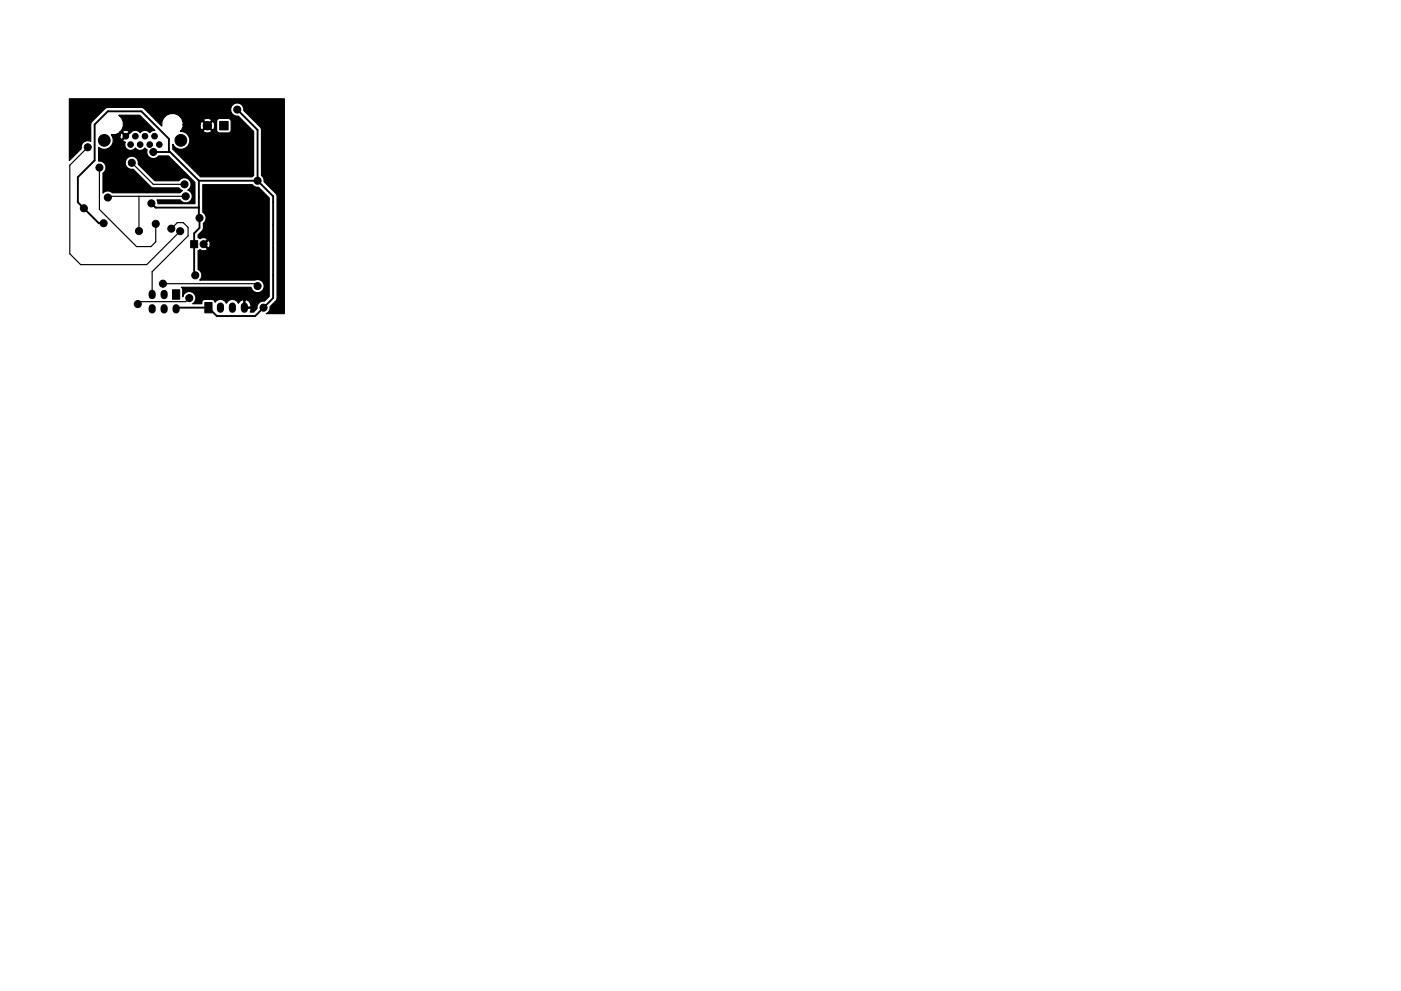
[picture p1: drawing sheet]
<svg xmlns="http://www.w3.org/2000/svg" width="297mm" height="210mm" viewBox="0 0 297 210" stroke-linecap="round" stroke-linejoin="round" font-family="sans-serif">
<g fill="#000" stroke="#000" stroke-width=".21">
<path d="M46.6 25.8h1.8v1.8h-1.8zM40.4 51.1h1.5v1.5h-1.5zM36.6 61.5h1.5v2h-1.5zM43.4 64.2h1.6v2.2h-1.6z"/>
<circle cx="18.6" cy="31.2" r=".75"/>
<circle cx="21.1" cy="35.6" r=".75"/>
<circle cx="22.1" cy="29.8" r="1.25"/>
<circle cx="26.7" cy="28.9" r=".6"/>
<circle cx="27.7" cy="30.7" r=".6"/>
<circle cx="27.9" cy="34.5" r=".75"/>
<circle cx="28.7" cy="28.9" r=".6"/>
<circle cx="29.7" cy="30.7" r=".6"/>
<circle cx="30.7" cy="28.9" r=".6"/>
<circle cx="31.7" cy="30.7" r=".6"/>
<circle cx="32.5" cy="32.3" r=".75"/>
<circle cx="32.8" cy="28.9" r=".6"/>
<circle cx="33.5" cy="24.9" r=".75"/>
<circle cx="33.8" cy="30.7" r=".6"/>
<circle cx="38.3" cy="29.8" r="1.25"/>
<circle cx="39.1" cy="39.1" r=".75"/>
<circle cx="44" cy="26.7" r=".9"/>
<circle cx="50.3" cy="23.2" r=".75"/>
<circle cx="54.6" cy="38.3" r=".75"/>
<circle cx="17.8" cy="44.2" r=".75"/>
<circle cx="22" cy="47.4" r=".75"/>
<circle cx="22.9" cy="41.9" r=".75"/>
<circle cx="29.5" cy="49" r=".75"/>
<circle cx="31.2" cy="40.1" r=".75"/>
<circle cx="32.1" cy="43.1" r=".75"/>
<circle cx="33" cy="47.5" r=".75"/>
<circle cx="36.3" cy="48.5" r=".75"/>
<circle cx="38.2" cy="49" r=".75"/>
<circle cx="39.4" cy="41.7" r=".75"/>
<circle cx="41.4" cy="58.4" r=".75"/>
<circle cx="42.3" cy="46.2" r=".75"/>
<circle cx="43.2" cy="51.8" r=".75"/>
<circle cx="44.2" cy="44.4" r=".75"/>
<circle cx="29.2" cy="64.5" r=".75"/>
<circle cx="34.5" cy="60.2" r=".75"/>
<circle cx="40.1" cy="63.2" r=".75"/>
<circle cx="54.6" cy="60.7" r=".75"/>
<circle cx="55.9" cy="65.3" r=".75"/>
</g>
<path d="M32.3 62.2v.5M32.3 65.3v.5M34.8 62.2v.5M34.8 65.3v.5M37.3 65.3v.5M46.7 64.9v.7M49.3 64.9v.7M51.8 64.9v.7" fill="none" stroke="#000" stroke-width="1.5"/>
<path d="M26.7 28.9l-1 1v4.6l5.5 5.6M32.5 32.3h3.6l6.1 6M33.5 24.9l2.1-2h4.8l3.6 3.5v.3M35.8 32.3v-2.8l-5.8-5.9h-7.1l-2.8 2.8v7.6l-3.6 3.6v5.3l4.5 4.5h1M42.2 38.3l.1 10.1-1.1 1.1v8.7l.2 .2M42.2 38.3h12.4M50.3 23.2l4.3 4.4v10.7M54.6 38.3l3.3 3.4v21.5l-3.8 3.9h-8.1l-1.8-1.8h-6.9l-.2 .2M32.1 43.1l.9 .9h9.2M44.2 44.4v6.4l-1 1" fill="none" stroke="#000" stroke-width=".4"/>
<path d="M18.6 31.2l-3.8 3.8v18.8l2.3 2.3h14l7.1-7.1M21.1 35.6v8.8l7.9 7.9h3l1-1v-3.8M27.9 34.5l4.6 4.6h6.6M29.5 41.7v7.3M36.3 48.5l1.3-1.3h1.3l1 1.1v1.7l-7.6 7.7v5M39.4 41.7h-16.3l-.2 .2M34.5 60.2h19.6l.5 .5M40.1 63.2l-.7 .8h-9.7l-.5 .5" fill="none" stroke="#000" stroke-width=".25"/>
<path d="M25.2 24.5h4.4l3.2 3.2-.7 .1-.4 .4a1.24 1.24 0 0 0-2 0 1.37 1.37 0 0 0-2.2 0l-1.5 1.6v.2l.6 .1a1.24 1.24 0 0 0 .5 1.7 1.24 1.24 0 0 0 1.6-.4 1.24 1.24 0 0 0 2 0l.5 .4a1.39 1.39 0 0 0 .7 1.7 1.39 1.39 0 0 0 1.7-.4h2.1l5.6 5.6v4.5h-7.8l-.2-.8h4.9a1.4 1.4 0 0 0 2.3 .1 1.4 1.4 0 0 0-.7-2.2 1.4 1.4 0 0 0 .3-2.2 1.4 1.4 0 0 0-2.2 .3h-5.1l-3.5-3.6a1.41 1.41 0 0 0-1.3-1.7 1.41 1.41 0 0 0-1.5 1.5 1.41 1.41 0 0 0 1.7 1.3l4 3.9 5.7 .1 .8 .5-.5 .5h-14.4a1.32 1.32 0 0 0-2 .1v-4.3a1.4 1.4 0 0 0 .6-1.6 1.4 1.4 0 0 0-1.5-.9v-3a1.9 1.9 0 0 0 2.5 0 1.9 1.9 0 0 0 .3-2.5h1.7l.2 .8 .2 .1 .7-.7-.7-.7-.2 .1-.2 .4-1.8-.1h.7l1.1-.6h.6l.7 .7 .7-.7a.9 .9 0 0 0-1.4-.2v.2h-.6a2.23 2.23 0 0 0-.2-3.5zM43 39.2h10.5l.8 .5h.5l2.3 2.3v20.9l-1 1a1.38 1.38 0 0 0-1.6 1.6l-.7 .7h-.7l.1-.8h-1.5v-1.7h.2v1.4h1.3a1.41 1.41 0 0 0-1-1.5l-.3 .1-.5-.1-.5 .3-.3 .4a1.39 1.39 0 0 0-1.3-.8 1.39 1.39 0 0 0-1.3 .8 1.36 1.36 0 0 0-2.4-.2 .64 .64 0 0 0-.6-.6h-1.6a.7 .7 0 0 0-.6 .9h-1.9a1.41 1.41 0 0 0 0-2.3 1.41 1.41 0 0 0-2.2 .9v-1.5l-.3-.5h14.8a1.4 1.4 0 0 0 1.8 1.1 1.4 1.4 0 0 0 .9-1.8 1.4 1.4 0 0 0-1.8-.9h-11.8a1.36 1.36 0 0 0-.3-2.2v-4l.4-.3a1.22 1.22 0 0 0 1.5 .1l.1-.2-1-1h.3l.8 .8a1.05 1.05 0 0 0 .3-1.5l-.3-.1-.8 .8h-.3l1-1a.99 .99 0 0 0-1.6-.1l-.4-.3v-.5l1.1-1.2v-1.3a1.38 1.38 0 0 0-.1-2.4zM14.7 21h45.6v45.5h-3.9a1.32 1.32 0 0 0 .9-1.4l1.2-1.3 .2-.6v-21.5l-.2-.6-2.5-2.5-.2-1-.4-.4v-10l-3.7-3.7a1.41 1.41 0 0 0-1.3-1.7 1.41 1.41 0 0 0-1.5 1.5 1.41 1.41 0 0 0 1.6 1.3l3.3 3.3v9.3l-.3 .3h-11l-5.9-5.8v-1.1a1.9 1.9 0 0 0 3.4 .1 1.9 1.9 0 0 0-1.8-2.8l.2-.2h4.7a1.07 1.07 0 0 0 1.8 0l-.9-.9-.9 .9h-4.7l.4-.9v-.4h3.6v.6l.2 .5 .3 .1 .9-.9h.3l1 .9a1.07 1.07 0 0 0 0-1.8h.8v1.8a.65 .65 0 0 0 .7 .6h1.8a.65 .65 0 0 0 .6-.6v-1.8a.65 .65 0 0 0-.6-.7h-1.8a.65 .65 0 0 0-.7 .7h-.8l-1 .9h-.3l-.9-.9-.3 .1-.2 .5h-3.6l-.1-.8h4.4l.9 .9 .9-.9a1.07 1.07 0 0 0-1.8 0h-4.4a2.28 2.28 0 0 0-2.8-1.5 2.28 2.28 0 0 0-1.6 2.7l-4-4h-7.8l-3.2 3.3-.1 3.9a1.39 1.39 0 0 0-1.5 .1 1.39 1.39 0 0 0-.5 1.4l-2.5 2.6z" fill="#000" stroke="#000" stroke-width=".25"/>
</svg>
